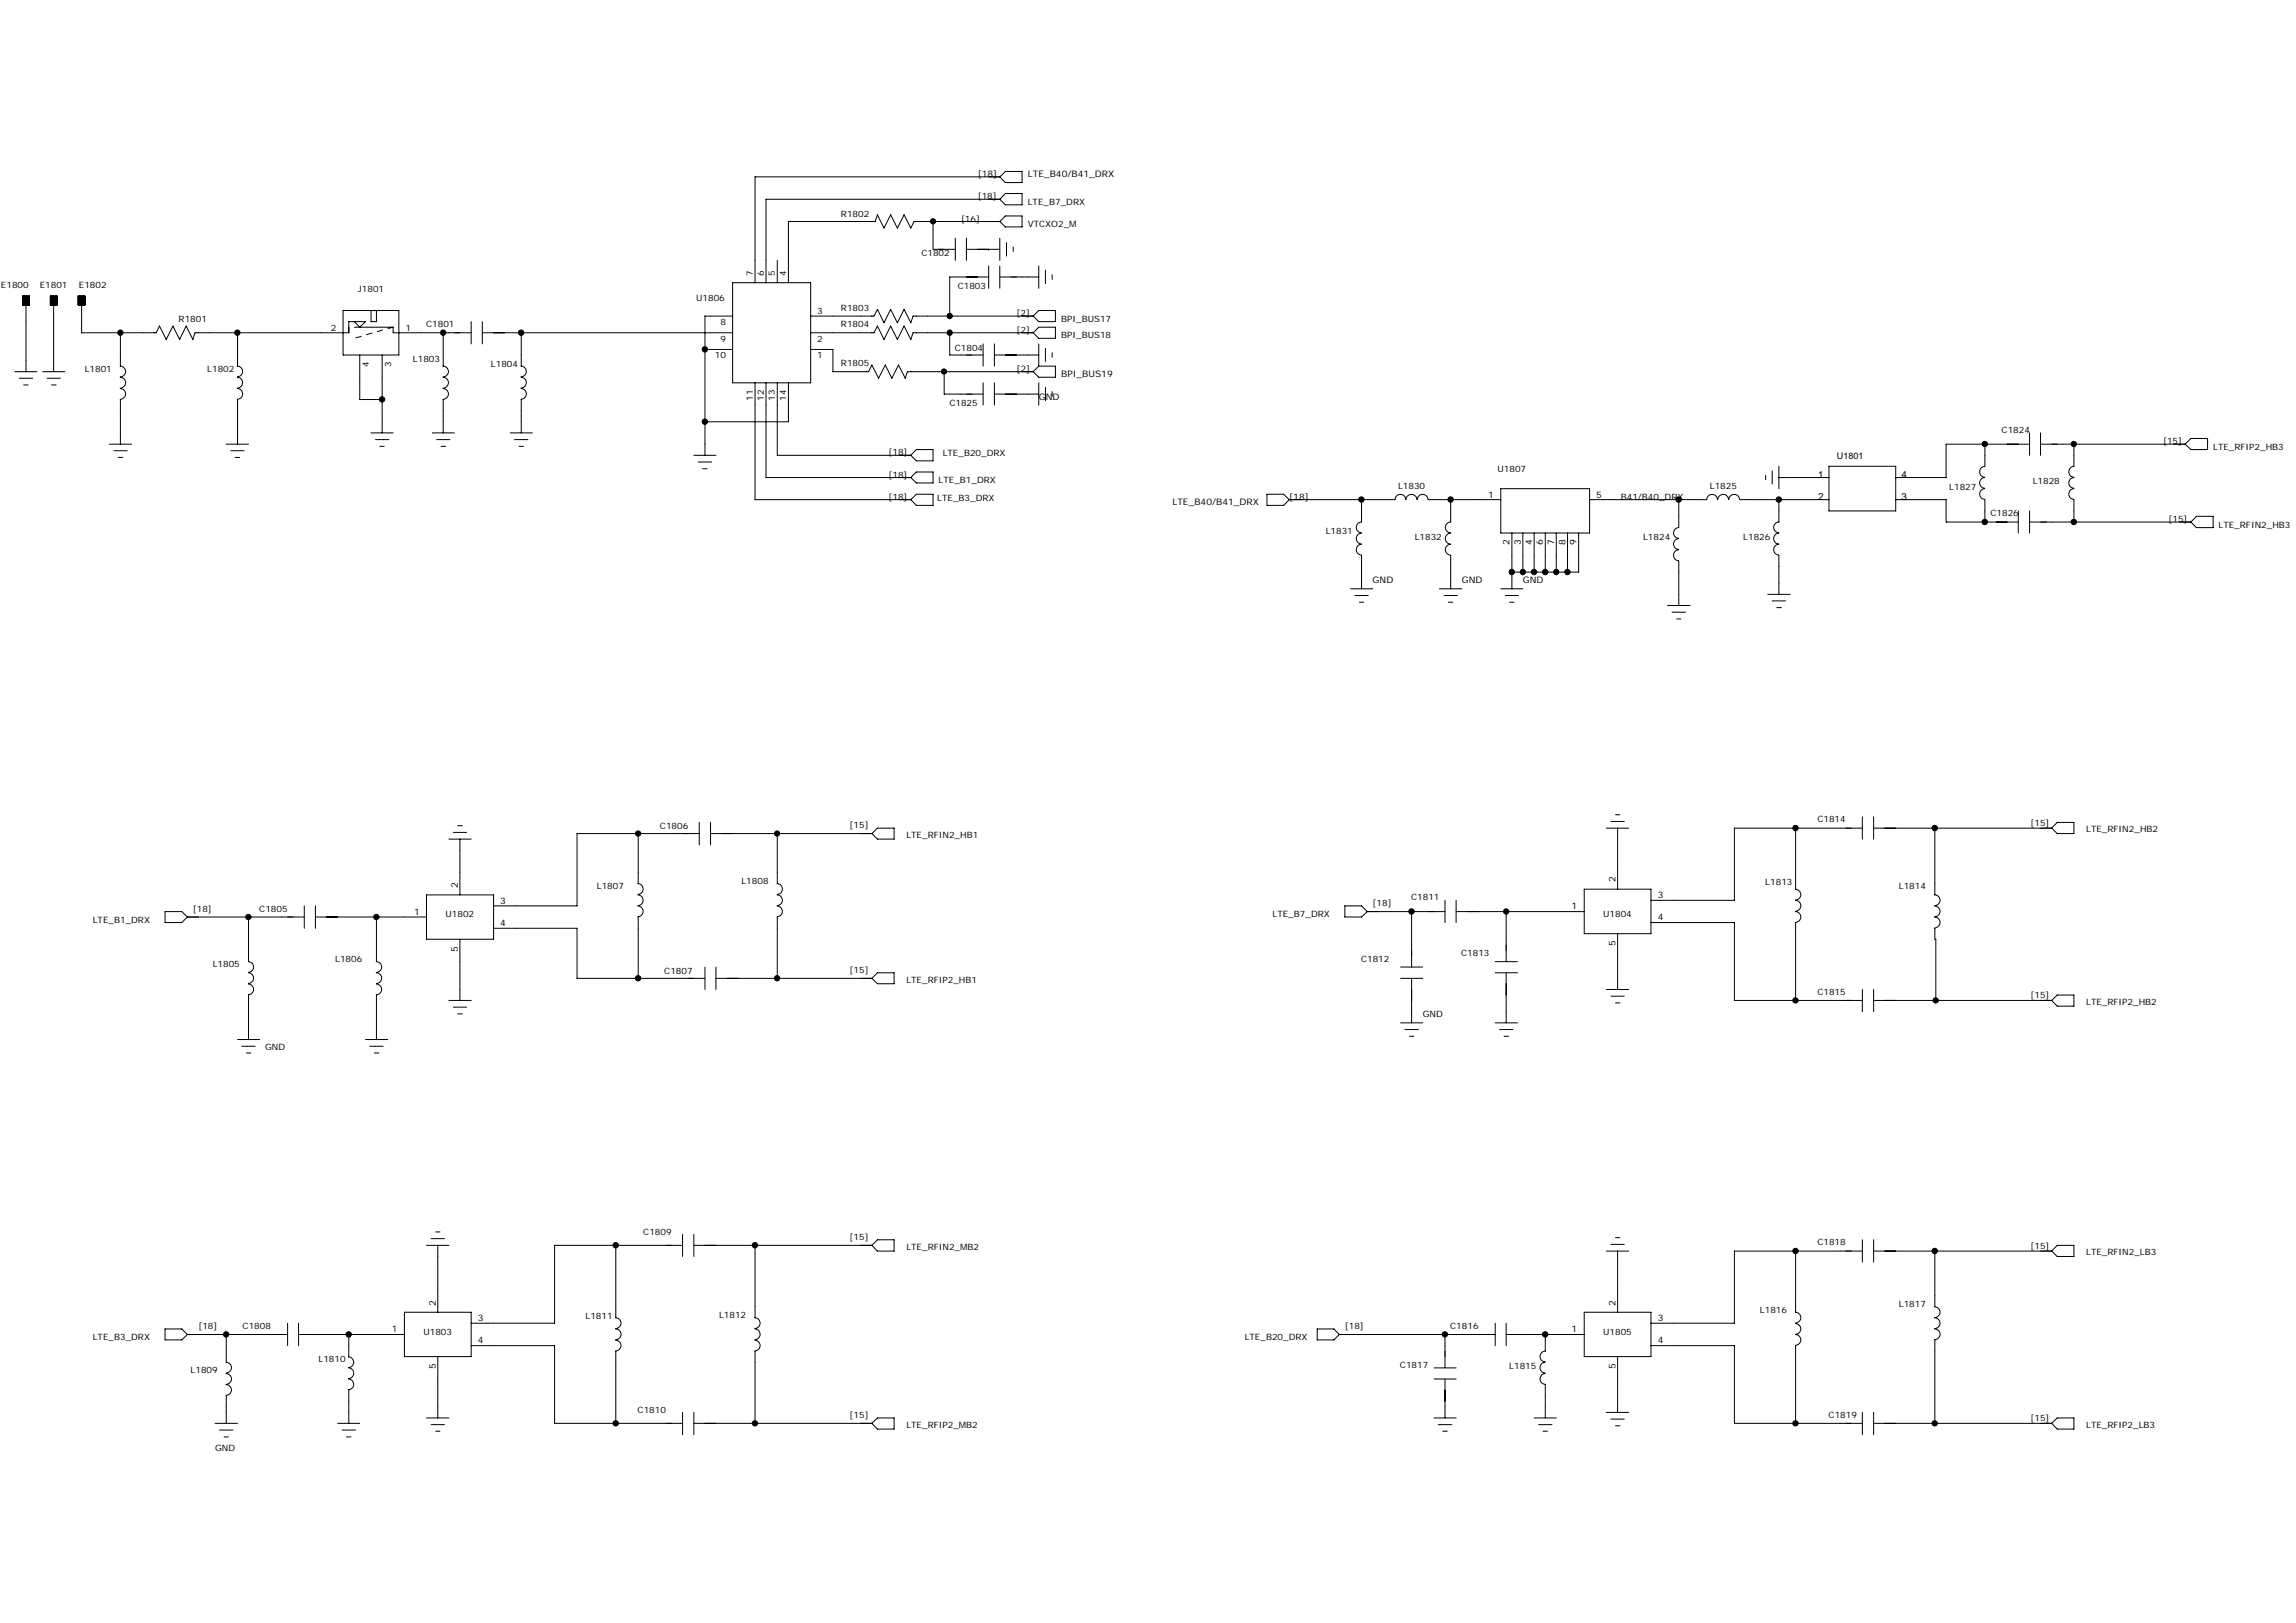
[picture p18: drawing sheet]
<svg xmlns="http://www.w3.org/2000/svg" width="297mm" height="210mm" viewBox="0 0 297 210" stroke-linecap="round" stroke-linejoin="round" font-family="sans-serif">
<defs><g id="words">
<g font-size="1.3">
<text x="235.2" y="61.8">1</text>
<text x="235.2" y="64.6">2</text>
<text x="246" y="64.6">3</text>
<text x="246" y="61.8">4</text>
</g>
<g font-size="1.2">
<text x="126.5" y="22.9">[18]</text>
<text x="133" y="22.9">LTE_B40/B41_DRX</text>
<text x="131.5" y="48.1">[2]</text>
<text x="134.4" y="51.7">GND</text>
<text x="137.3" y="48.8">BPI_BUS19</text>
<text x="237.6" y="59.3">U1801</text>
<text x="151.7" y="65.4">LTE_B40/B41_DRX</text>
<text x="166.8" y="64.6">[18]</text>
<text x="192.5" y="64.4">1</text>
<text x="206.5" y="64.4">5</text>
<text x="195.3" y="70.6" transform="rotate(-90 195.3 70.6)">2</text>
<text x="196.7" y="70.6" transform="rotate(-90 196.7 70.6)">3</text>
<text x="198.2" y="70.6" transform="rotate(-90 198.2 70.6)">4</text>
<text x="199.6" y="70.6" transform="rotate(-90 199.6 70.6)">6</text>
<text x="201.1" y="70.6" transform="rotate(-90 201.1 70.6)">7</text>
<text x="202.5" y="70.6" transform="rotate(-90 202.5 70.6)">8</text>
<text x="203.9" y="70.6" transform="rotate(-90 203.9 70.6)">9</text>
<text x="177.6" y="75.4">GND</text>
<text x="189.1" y="75.4">GND</text>
<text x="197" y="75.4">GND</text>
<text x="53.6" y="118.4">1</text>
<text x="59.2" y="114.9" transform="rotate(-90 59.2 114.9)">2</text>
<text x="64.7" y="116.9">3</text>
<text x="64.7" y="119.8">4</text>
<text x="203.3" y="117.6">1</text>
<text x="209" y="114.2" transform="rotate(-90 209 114.2)">2</text>
<text x="214.5" y="116.2">3</text>
<text x="214.5" y="119.1">4</text>
<text x="59.2" y="123.1" transform="rotate(-90 59.2 123.1)">5</text>
<text x="209" y="122.4" transform="rotate(-90 209 122.4)">5</text>
<text x="50.7" y="172.4">1</text>
<text x="56.4" y="168.9" transform="rotate(-90 56.4 168.9)">2</text>
<text x="61.8" y="170.9">3</text>
<text x="61.8" y="173.8">4</text>
<text x="203.3" y="172.4">1</text>
<text x="209" y="168.9" transform="rotate(-90 209 168.9)">2</text>
<text x="214.5" y="170.9">3</text>
<text x="214.5" y="173.8">4</text>
<text x="56.4" y="177.1" transform="rotate(-90 56.4 177.1)">5</text>
<text x="209" y="177.1" transform="rotate(-90 209 177.1)">5</text>
</g>
<g font-size="1.1">
<text x="108.8" y="28.1">R1802</text>
<text x="124.3" y="28.7">[16]</text>
<text x="126.5" y="25.8">[18]</text>
<text x="133" y="26.5">LTE_B7_DRX</text>
<text x="133" y="29.4">VTCXO2_M</text>
<text x="97.4" y="35.7" transform="rotate(-90 97.4 35.7)">7</text>
<text x="98.8" y="35.7" transform="rotate(-90 98.8 35.7)">6</text>
<text x="100.3" y="35.7" transform="rotate(-90 100.3 35.7)">5</text>
<text x="101.7" y="35.7" transform="rotate(-90 101.7 35.7)">4</text>
<text x="119.2" y="33.1">C1802</text>
<text x=".1" y="37.3">E1800</text>
<text x="5.1" y="37.3">E1801</text>
<text x="10.2" y="37.3">E1802</text>
<text x="23.1" y="41.6">R1801</text>
<text x="46.3" y="37.7">J1801</text>
<text x="90.1" y="38.9">U1806</text>
<text x="105.7" y="40.6">3</text>
<text x="108.8" y="40.2">R1803</text>
<text x="123.9" y="37.4">C1803</text>
<text x="131.5" y="40.9">[2]</text>
<text x="137.3" y="41.6">BPI_BUS17</text>
<text x="42.8" y="42.8">2</text>
<text x="47.7" y="47.5" transform="rotate(-90 47.7 47.5)">4</text>
<text x="50.6" y="47.5" transform="rotate(-90 50.6 47.5)">3</text>
<text x="52.5" y="42.8">1</text>
<text x="53.4" y="46.8">L1803</text>
<text x="55.1" y="42.3">C1801</text>
<text x="63.5" y="47.5">L1804</text>
<text x="92.5" y="46.4">10</text>
<text x="93.2" y="42">8</text>
<text x="93.2" y="44.2">9</text>
<text x="105.7" y="46.4">1</text>
<text x="105.7" y="44.2">2</text>
<text x="108.8" y="42.3">R1804</text>
<text x="108.8" y="47.4">R1805</text>
<text x="123.5" y="45.4">C1804</text>
<text x="131.5" y="43.1">[2]</text>
<text x="137.3" y="43.8">BPI_BUS18</text>
<text x="11" y="48.1">L1801</text>
<text x="26.8" y="48.1">L1802</text>
<text x="97.4" y="51.8" transform="rotate(-90 97.4 51.8)">11</text>
<text x="98.8" y="51.8" transform="rotate(-90 98.8 51.8)">12</text>
<text x="100.3" y="51.8" transform="rotate(-90 100.3 51.8)">13</text>
<text x="101.7" y="51.8" transform="rotate(-90 101.7 51.8)">14</text>
<text x="122.8" y="52.6">C1825</text>
<text x="115" y="58.9">[18]</text>
<text x="122" y="59">LTE_B20_DRX</text>
<text x="258.9" y="56">C1824</text>
<text x="279.8" y="57.5">[15]</text>
<text x="286.3" y="58.2">LTE_RFIP2_HB3</text>
<text x="115" y="64.6">[18]</text>
<text x="115" y="61.8">[18]</text>
<text x="121.3" y="64.8">LTE_B3_DRX</text>
<text x="121.4" y="62.5">LTE_B1_DRX</text>
<text x="180.9" y="63.2">L1830</text>
<text x="193.7" y="61.1">U1807</text>
<text x="209.7" y="64.6">B41/B40_DRX</text>
<text x="221.2" y="63.2">L1825</text>
<text x="252.2" y="63.4">L1827</text>
<text x="263" y="62.7">L1828</text>
<text x="171.5" y="69.1">L1831</text>
<text x="183" y="69.8">L1832</text>
<text x="212.6" y="69.8">L1824</text>
<text x="225.5" y="69.8">L1826</text>
<text x="257.5" y="66.8">C1826</text>
<text x="280.5" y="67.5">[15]</text>
<text x="287" y="68.3">LTE_RFIN2_HB3</text>
<text x="85.4" y="107.3">C1806</text>
<text x="109.9" y="107.1">[15]</text>
<text x="235.1" y="106.4">C1814</text>
<text x="262.7" y="106.8">[15]</text>
<text x="269.9" y="107.7">LTE_RFIN2_HB2</text>
<text x="117.3" y="108.4">LTE_RFIN2_HB1</text>
<text x="12" y="119.4">LTE_B1_DRX</text>
<text x="25" y="117.9">[18]</text>
<text x="33.5" y="117.9">C1805</text>
<text x="57.6" y="118.6">U1802</text>
<text x="77.2" y="115">L1807</text>
<text x="95.9" y="114.3">L1808</text>
<text x="164.6" y="118.6">LTE_B7_DRX</text>
<text x="177.6" y="117.2">[18]</text>
<text x="182.6" y="116.5">C1811</text>
<text x="207.4" y="118.6">U1804</text>
<text x="228.4" y="114.5">L1813</text>
<text x="245.7" y="115">L1814</text>
<text x="27.5" y="125.1">L1805</text>
<text x="43.4" y="124.4">L1806</text>
<text x="85.9" y="126">C1807</text>
<text x="109.9" y="125.9">[15]</text>
<text x="176.1" y="124.4">C1812</text>
<text x="189" y="123.7">C1813</text>
<text x="117.3" y="127.1">LTE_RFIP2_HB1</text>
<text x="184.1" y="131.6">GND</text>
<text x="235.1" y="128.7">C1815</text>
<text x="262.7" y="129.2">[15]</text>
<text x="269.9" y="130">LTE_RFIP2_HB2</text>
<text x="34.3" y="135.9">GND</text>
<text x="83.2" y="159.8">C1809</text>
<text x="109.9" y="160.4">[15]</text>
<text x="117.3" y="161.7">LTE_RFIN2_MB2</text>
<text x="235.1" y="161.1">C1818</text>
<text x="262.7" y="161.5">[15]</text>
<text x="269.9" y="162.4">LTE_RFIN2_LB3</text>
<text x="12" y="173.4">LTE_B3_DRX</text>
<text x="25.7" y="171.9">[18]</text>
<text x="31.4" y="171.9">C1808</text>
<text x="54.8" y="172.7">U1803</text>
<text x="75.8" y="170.6">L1811</text>
<text x="93" y="170.5">L1812</text>
<text x="161" y="173.4">LTE_B20_DRX</text>
<text x="174" y="171.9">[18]</text>
<text x="187.6" y="171.9">C1816</text>
<text x="207.4" y="172.7">U1805</text>
<text x="227.7" y="169.9">L1816</text>
<text x="245.7" y="169">L1817</text>
<text x="24.7" y="177.7">L1809</text>
<text x="41.2" y="176.3">L1810</text>
<text x="181.1" y="177">C1817</text>
<text x="195.3" y="177.1">L1815</text>
<text x="82.5" y="182.9">C1810</text>
<text x="109.9" y="183.5">[15]</text>
<text x="117.3" y="184.7">LTE_RFIP2_MB2</text>
<text x="236.6" y="183.5">C1819</text>
<text x="262.7" y="183.9">[15]</text>
<text x="269.9" y="184.7">LTE_RFIP2_LB3</text>
<text x="27.8" y="187.8">GND</text>
</g>
</g></defs>
<g fill="none" stroke="#000" stroke-width=".13">
<path d="M2.9 38.3h.9v1.2h-.9zM2.9 39.3h.9M2.9 39.2h.9M2.9 39h.9M2.9 38.9h.9M2.9 38.7h.9M2.9 38.6h.9M2.9 38.5h.9M3.1 38.3v1.2M3.2 38.3v1.2M3.4 38.3v9.8M3.5 38.3v1.2"/>
<path d="M3.6 38.3v1.2M6.5 38.3h.9v1.2h-.9zM6.5 39.3h.9M6.5 39.2h.9M6.5 39h.9M6.5 38.9h.9M6.5 38.7h.9M6.5 38.6h.9M6.5 38.5h.9M6.7 38.3v1.2M6.8 38.3v1.2M6.9 38.3v9.8"/>
<path d="M7.1 38.3v1.2M7.3 38.3v1.2M10.1 38.3h.9v1.2h-.9zM10.1 39.3h.9M10.1 39.2h.9M10.1 39h.9M10.1 38.9h.9M10.1 38.7h.9M10.1 38.6h.9M10.1 38.5h.9M10.3 38.3v1.2M10.4 38.3v1.2"/>
<path d="M10.6 38.3v4.8h9.6l.4-.9 .9 1.7 .9-1.7 .8 1.7 .9-1.7 .9 1.7 .2-.8h19.9v-1.5h2.2l-.8 .7-.7-.7M10.7 38.3v1.2M10.8 38.3v1.2M94.8 36.6h10.1v12.9h-10.1zM100.6 33.7v2.9M120.7 28.7v3.6h2.9M123.6 30.8v2.9M125 32.3h4.3M125 30.8v2.9M127.9 32.3h.1M127.9 35.8h-5v5.1M127.9 34.4v2.9"/>
<path d="M129.3 22.9h-31.6v13.7M129.3 28.7h-11l-.5 .8-.8-1.7-.9 1.7-.9-1.7-.8 1.7-.9-1.7-.3 .9h-11.2v7.9M129.3 35.8h5.1M129.3 30.8v2.9M129.3 34.4v2.9M129.3 25.8h-30.2v10.8M129.3 22.9l.8-.7h2.1v1.4h-2.1zM129.3 28.7l.8-.8h2.1v1.5h-2.1zM130.1 25h2.1v1.5h-2.1l-.8-.7zM130.2 31.4v1.7M131.1 32v.5M134.4 34.4v2.9"/>
<path d="M135.3 35v1.7M136.1 35.6v.6M1.9 48.1h2.9M2.5 48.9h1.7M3.1 49.8h.5M5.5 48.1h2.9M6.1 48.9h1.7M6.7 49.8h.6M14.2 57.5h2.8M14.7 58.3h1.7M15.3 59.2h.6M15.6 47.4a.7 .7 0 0 1 .7 .7 .7 .7 0 0 1-.7 .7"/>
<path d="M15.6 48.8a.71 .71 0 0 1 .7 .7 .71 .71 0 0 1-.7 .7M15.6 50.3a.7 .7 0 0 1 .7 .7 .7 .7 0 0 1-.7 .7M15.6 43.1v4.3M15.6 51.7v5.8M29.3 57.5h2.8M29.9 58.3h1.7M30.4 59.2h.6M30.7 47.4a.69 .69 0 0 1 .7 .7 .69 .69 0 0 1-.7 .6M30.7 48.8a.7 .7 0 0 1 .7 .7 .7 .7 0 0 1-.7 .7M30.7 50.3a.69 .69 0 0 1 .7 .7 .69 .69 0 0 1-.7 .6M30.7 43.1v4.3M30.7 51.7v5.8"/>
<path d="M44.4 40.2h7.2v5.7h-7.2zM45.8 42.3h5.1M46.5 45.9v5.8h2.9M46.7 43.5l-.7 .2M48 40.2v1.4h.7v-1.4M48 56h2.9M48.1 43.1l-.7 .2M48.6 56.9h1.7M49.1 57.7h.6M49.4 45.9v10.1M49.5 42.7l-.7 .2M50.9 42.3v.8h10.1"/>
<path d="M50.9 42.3l-.7 .2M55.9 56h2.9M56.5 56.9h1.7M57.1 57.7h.6M57.3 50.3a.7 .7 0 0 1 .7 .7 .7 .7 0 0 1-.7 .7M57.3 48.8a.71 .71 0 0 1 .7 .7 .71 .71 0 0 1-.7 .7M57.3 47.4a.7 .7 0 0 1 .7 .7 .7 .7 0 0 1-.7 .7M57.3 43.1v4.3M57.3 51.7v4.3M61 41.6v2.9M62.4 43.1h32.4M62.4 41.6v2.9"/>
<path d="M66 56h2.9M66.6 56.9h1.7M67.2 57.7h.5M67.4 50.3a.69 .69 0 0 1 .7 .7 .69 .69 0 0 1-.7 .6M67.4 48.8a.7 .7 0 0 1 .7 .7 .7 .7 0 0 1-.7 .7M67.4 47.4a.69 .69 0 0 1 .7 .7 .69 .69 0 0 1-.7 .6M67.4 43.1v4.3M67.4 51.7v4.3M89.8 58.9h2.8M90.3 59.8h1.8M91.2 45.2h3.6M94.8 40.9h-3.6v18"/>
<path d="M97.7 49.5v15.1h20.1M99.1 49.5v12.3h18.7M100.6 49.5v9.4h17.2M102 49.5v5.1h-10.8M104.9 45.2h2.9v2.9h4.6l.4-.9 .9 1.7 .8-1.7 .9 1.7 .8-1.7 .9 1.7 .3-.8h16.3M104.9 43.1h8.2l.4-.9 .9 1.7 .8-1.7 .9 1.7 .9-1.7 .8 1.7 .3-.8h15.6M104.9 40.9h8.2l.4-.9 .9 1.8 .8-1.8 .9 1.8 .9-1.8 .8 1.8 .3-.9h15.6M118.6 58.2h2.1v1.4h-2.1l-.8-.7zM122.1 48.1v2.9h5.1M122.9 43.1v2.8h4.3M127.2 44.5v2.9M127.2 49.5v2.9"/>
<path d="M128.6 45.9h5.8M128.6 44.5v2.9M128.6 49.5v2.9M128.6 51h5.8M132.2 48.1h1.5M133.7 40.9l.7-.7h2.1v1.4h-2.1zM133.7 43.1l.7-.8h2.1v1.5h-2.1zM134.4 47.4h2.1v1.4h-2.1l-.7-.7M134.4 44.5v2.9M134.4 49.5v2.9M134.4 47.4l-.7 .7M135.3 45.1v1.7"/>
<path d="M135.3 50.1v1.7M136.1 45.6v.6M136.1 50.7v.6M256.8 57.5v2.8M262.6 57.5h-10.8v4.3h-6.5M262.6 56v2.9M264 57.5h18.7M264 56v2.9M268.3 57.5v2.8M283.4 56.7h2.2v1.5h-2.2l-.7-.7zM90.9 60.6h.6M117.8 61.8l.8-.7h2.1v1.4h-2.1z"/>
<path d="M117.8 64.6l.8-.7h2.1v1.5h-2.1zM163.9 63.9h2.2l.7 .7-.7 .8h-2.2zM166.8 64.6h13.7M174.7 76.2h2.9M175.3 77h1.7M175.9 77.9h.5M176.1 70.4a.69 .69 0 0 0-.6 .7 .69 .69 0 0 0 .6 .7M176.1 69a.7 .7 0 0 0-.6 .7 .7 .7 0 0 0 .6 .7M176.1 64.6v2.9a.69 .69 0 0 0-.6 .7 .69 .69 0 0 0 .6 .7M176.1 71.9v4.3M180.5 64.6a.69 .69 0 0 1 .7-.6 .69 .69 0 0 1 .7 .6M181.9 64.6a.7 .7 0 0 1 .7-.6 .7 .7 0 0 1 .7 .6"/>
<path d="M183.4 64.6a.69 .69 0 0 1 .7-.6 .69 .69 0 0 1 .6 .6M184.8 64.6h9.4M186.2 76.2h2.9M186.8 77h1.7M187.4 77.9h.6M187.7 69a.72 .72 0 0 0-.7 .7 .72 .72 0 0 0 .7 .7 .7 .7 0 0 0-.7 .7 .7 .7 0 0 0 .7 .7M187.7 67.5a.7 .7 0 0 0-.7 .7 .7 .7 0 0 0 .7 .7M187.7 64.6v2.9M187.7 71.9v4.3M194.2 63.2h11.5v5.8h-11.5zM194.2 76.2h2.8M194.7 77h1.8"/>
<path d="M195.3 77.9h.6M195.6 69v7.2M197 69v5M198.5 69v5M199.9 69v5M201.3 69v5M202.8 69v5M204.2 69v5h-8.6M205.7 64.6h15.1M215.7 78.3h2.9M216.3 79.2h1.8M217.2 71.1a.7 .7 0 0 0-.7 .7 .7 .7 0 0 0 .7 .7"/>
<path d="M217.2 69.7a.69 .69 0 0 0-.7 .7 .69 .69 0 0 0 .7 .7M217.2 68.3a.69 .69 0 0 0-.7 .7 .69 .69 0 0 0 .7 .6M217.2 64.6v3.7M217.2 72.6v5.7M220.8 64.6a.69 .69 0 0 1 .7-.6 .69 .69 0 0 1 .7 .6M222.2 64.6a.69 .69 0 0 1 .7-.6 .69 .69 0 0 1 .7 .6M223.7 64.6a.69 .69 0 0 1 .7-.6 .69 .69 0 0 1 .6 .6M225.1 64.6h11.5M228.4 61.5v.6M228.7 76.9h2.9M229.3 60.9v1.7M229.3 77.7h1.7"/>
<path d="M229.9 78.6h.6M230.1 70.4a.69 .69 0 0 0-.6 .7 .69 .69 0 0 0 .6 .7M230.1 69a.7 .7 0 0 0-.6 .7 .7 .7 0 0 0 .6 .7M230.1 67.5a.69 .69 0 0 0-.6 .7 .69 .69 0 0 0 .6 .7M230.1 61.8h6.5M230.1 60.3v2.9M230.1 64.6v2.9M230.1 71.9v5M236.6 60.3h8.7v5.8h-8.7zM245.3 64.6h6.5v2.9h9.3M256.8 63.2a.69 .69 0 0 0-.7 .7 .69 .69 0 0 0 .7 .7M256.8 61.8a.69 .69 0 0 0-.7 .7 .69 .69 0 0 0 .7 .7"/>
<path d="M256.8 60.3a.7 .7 0 0 0-.7 .7 .7 .7 0 0 0 .7 .7M256.8 64.6v2.9M261.1 66.1v2.9M262.6 66.1v2.9M262.6 67.5h20.8M268.3 63.2a.69 .69 0 0 0-.7 .7 .69 .69 0 0 0 .7 .7M268.3 61.8a.69 .69 0 0 0-.7 .7 .69 .69 0 0 0 .7 .7M268.3 60.3a.7 .7 0 0 0-.7 .7 .7 .7 0 0 0 .7 .7M268.3 64.6v2.9M284.2 66.8h2.1v1.5h-2.1l-.8-.8zM216.9 80.1h.6M21.4 117.9h2.1l.8 .7-.8 .8h-2.1z"/>
<path d="M24.3 118.6h15.1M32.1 118.6v5.8M39.4 117.2v2.9M40.8 118.6h14.4M40.8 117.2v2.9M48.7 118.6v5.8M55.2 115.8h8.7v5.7h-8.7zM58.1 108.6h2.9M58.6 107.7h1.8M59.2 106.8h.6M59.5 108.6v7.2M82.5 114.3a.7 .7 0 0 1 .7 .7 .7 .7 0 0 1-.7 .7"/>
<path d="M82.5 115.8a.69 .69 0 0 1 .7 .7 .69 .69 0 0 1-.7 .7M82.5 117.2a.69 .69 0 0 1 .7 .7 .69 .69 0 0 1-.7 .7M82.6 107.8v6.5M82.6 118.6v8M90.5 107.8h-15.8v9.4h-10.8M90.5 106.4v2.9M91.9 107.8h20.9M91.9 106.4v2.9M100.5 115.8a.69 .69 0 0 1 .7 .7 .69 .69 0 0 1-.7 .7M100.5 117.2a.69 .69 0 0 1 .7 .7 .69 .69 0 0 1-.7 .7M100.6 107.8l-.1 6.5a.7 .7 0 0 1 .7 .7 .7 .7 0 0 1-.7 .7M100.6 118.6v8"/>
<path d="M112.8 107.8l.7-.7h2.2v1.5h-2.2zM174 117.2h2.1l.8 .7-.8 .7h-2.1zM176.9 117.9h10M182.6 117.9v7.2M186.9 116.5v2.9M188.4 117.9h16.6M188.4 116.5v2.9M194.9 117.9v6.5M205 115h8.6v5.8h-8.6zM207.8 107.1h2.9M208.4 106.3h1.7M209 105.4h.6"/>
<path d="M209.3 107.1v7.9M213.6 119.4h10.8v10h16.5M232.3 117.9a.7 .7 0 0 1 .7 .7 .7 .7 0 0 1-.7 .7v10.1M232.3 115.1a.71 .71 0 0 1 .7 .7 .71 .71 0 0 1-.7 .7 .71 .71 0 0 1 .7 .7 .71 .71 0 0 1-.7 .7M232.3 107.1v7.9M240.9 107.1h-16.5v9.4h-10.8M240.9 105.7v2.9M242.4 107.1h23M242.4 105.7v2.9M250.3 117.2a.7 .7 0 0 1 .7 .7 .7 .7 0 0 1-.7 .7M250.3 118.6a.71 .71 0 0 1 .7 .7 .71 .71 0 0 1-.7 .8M250.3 107.1v8.7a.7 .7 0 0 1 .7 .7 .7 .7 0 0 1-.7 .7"/>
<path d="M266.1 106.4h2.2v1.4h-2.2l-.7-.7zM30.7 134.5h2.9M31.3 135.4h1.7M31.9 136.2h.5M32.1 124.4a.69 .69 0 0 1 .7 .7 .69 .69 0 0 1-.7 .7M32.1 125.9a.69 .69 0 0 1 .7 .6 .69 .69 0 0 1-.7 .7M32.1 127.3a.69 .69 0 0 1 .7 .7 .69 .69 0 0 1-.7 .7M32.1 128.7v5.8M47.3 134.5h2.9M47.8 135.4h1.8M48.4 136.2h.6M48.7 124.4a.7 .7 0 0 1 .7 .7 .7 .7 0 0 1-.7 .7"/>
<path d="M48.7 125.9a.7 .7 0 0 1 .7 .7 .7 .7 0 0 1-.7 .7M48.7 127.3a.7 .7 0 0 1 .7 .7 .7 .7 0 0 1-.7 .7M48.7 128.7v5.8M58.1 129.4h2.9M58.6 130.3h1.8M59.2 131.2h.6M59.5 121.5v7.9M63.9 120.1h10.8v6.5h16.5M91.2 125.1v2.9M92.6 126.6h20.2M92.6 125.1v2.9M112.8 126.6l.7-.7h2.2v1.4h-2.2z"/>
<path d="M181.2 126.6h2.9M181.2 125.1h2.9M181.2 132.3h2.9M181.8 133.2h1.7M182.3 134.1h.6M182.6 126.6v5.7M193.4 124.4h2.9M193.4 125.9h2.9M193.4 132.3h2.9M194 133.2h1.7M194.6 134.1h.6M194.9 125.9v6.4"/>
<path d="M207.8 128h2.9M208.4 128.9h1.7M209 129.8h.6M209.3 120.8v7.2M240.9 128v2.9M242.4 129.4h23M242.4 128v2.9M250.3 120.1v1.4h.1v7.9M264 129.4h1.4M265.4 129.4l.7-.7h2.2v1.5h-2.2zM56.4 159.4h.5M88.3 159.7v2.9"/>
<path d="M89.8 159.7v2.9M21.4 171.9h2.1l.8 .8-.8 .7h-2.1zM24.3 172.7h12.9M29.2 176.3a.7 .7 0 0 1 .7 .7 .7 .7 0 0 1-.7 .7M29.2 177.7a.7 .7 0 0 1 .7 .7 .7 .7 0 0 1-.7 .7M29.2 179.1a.7 .7 0 0 1 .7 .7 .7 .7 0 0 1-.7 .7M29.3 172.7v3.6M37.2 171.2v2.9M38.6 172.7h13.7M38.6 171.2v2.9M45.1 175.6a.69 .69 0 0 1 .7 .6 .69 .69 0 0 1-.7 .7M45.1 177a.69 .69 0 0 1 .7 .7 .69 .69 0 0 1-.7 .7"/>
<path d="M45.1 178.4a.69 .69 0 0 1 .7 .7 .69 .69 0 0 1-.7 .7M45.1 172.7v2.8M45.1 179.8v4.3M52.3 169.8h8.7v5.7h-8.7zM55.2 161.1h2.9M55.8 160.3h1.7M56.6 161.1v8.7M56.6 175.5v8M61 174.1h10.8v10h16.5M79.6 173.4a.7 .7 0 0 1 .7 .7 .7 .7 0 0 1-.7 .7M79.6 171.9a.7 .7 0 0 1 .7 .7 .7 .7 0 0 1-.7 .7M79.7 161.1l-.1 9.4a.7 .7 0 0 1 .7 .7 .7 .7 0 0 1-.7 .7"/>
<path d="M79.7 174.8v9.3M88.3 161.1h-16.5v10.1h-10.8M89.8 161.1h23M97.7 170.5a.69 .69 0 0 1 .6 .7 .69 .69 0 0 1-.6 .7M97.7 171.9a.69 .69 0 0 1 .6 .7 .69 .69 0 0 1-.6 .7M97.7 173.4a.69 .69 0 0 1 .6 .7 .69 .69 0 0 1-.6 .7M97.7 161.1v9.4M97.7 174.8v9.3M113.5 160.4h2.2v1.5h-2.2l-.7-.8zM170.4 171.9h2.2l.7 .8-.7 .7h-2.2zM173.3 172.7h20.1M185.5 177h2.9"/>
<path d="M185.5 178.4h2.9M186.9 172.7v4.3M186.9 178.4v5.1M193.4 171.2v2.9M194.9 172.7h10.1M194.9 171.2v2.9M199.9 177.7a.69 .69 0 0 0-.7 .7 .69 .69 0 0 0 .7 .7M199.9 176.3a.69 .69 0 0 0-.7 .6 .69 .69 0 0 0 .7 .7M199.9 174.8a.69 .69 0 0 0-.7 .7 .69 .69 0 0 0 .7 .7M199.9 172.7v2.1M199.9 179.1v4.4M205 169.8h8.6v5.7h-8.6z"/>
<path d="M207.8 161.9h2.9M208.4 161h1.7M209 160.1h.6M209.3 161.9v7.9M209.3 175.5v7.2M213.6 174.1h10.8v10h16.5M232.3 171.2a.71 .71 0 0 1 .7 .7 .71 .71 0 0 1-.7 .8 .7 .7 0 0 1 .7 .7 .7 .7 0 0 1-.7 .7M232.3 161.9v7.9a.7 .7 0 0 1 .7 .7 .7 .7 0 0 1-.7 .7M232.3 174.1v10M240.9 161.9h-16.5v9.3h-10.8M240.9 160.4v2.9M242.4 160.4v2.9"/>
<path d="M242.4 161.9h23M250.3 169.1a.7 .7 0 0 1 .7 .7 .7 .7 0 0 1-.7 .7M250.3 170.5a.7 .7 0 0 1 .7 .7 .7 .7 0 0 1-.7 .7M250.3 171.9a.7 .7 0 0 1 .7 .7 .7 .7 0 0 1-.7 .7M250.3 161.9v7.1M250.3 173.4v10.7M266.1 161.1h2.2v1.5h-2.2l-.7-.7zM27.8 184.1h2.9M28.4 185h1.7M29 185.9h.5M29.3 180.6v3.5M43.7 184.1h2.8"/>
<path d="M44.3 185h1.7M44.8 185.9h.6M55.2 183.5h2.9M55.8 184.3h1.7M56.4 185.2h.5M88.3 182.7v2.9M89.8 182.7v2.9M89.8 184.1h23M112.8 184.1l.7-.6h2.2v1.4h-2.2zM185.5 183.5h2.9M186.1 184.3h1.7M186.7 185.2h.5"/>
<path d="M198.5 183.5h2.8M199 184.3h1.8M199.6 185.2h.6M207.8 182.7h2.9M208.4 183.6h1.7M209 184.5h.6M240.9 182.7v2.9M242.4 184.1h23M242.4 182.7v2.9M265.4 184.1l.7-.6h2.2v1.4h-2.2z"/>
</g>
<g fill="#000" stroke="#000" stroke-width=".13">
<circle cx="120.7" cy="28.6" r=".34"/>
<circle cx="15.6" cy="43" r=".34"/>
<circle cx="30.7" cy="43" r=".34"/>
<circle cx="49.4" cy="51.7" r=".35"/>
<circle cx="57.3" cy="43" r=".34"/>
<circle cx="67.4" cy="43" r=".35"/>
<circle cx="91.2" cy="45.2" r=".35"/>
<circle cx="91.2" cy="54.6" r=".35"/>
<circle cx="122.1" cy="48.1" r=".34"/>
<circle cx="122.9" cy="43" r=".34"/>
<circle cx="122.9" cy="40.9" r=".34"/>
<circle cx="256.8" cy="57.4" r=".35"/>
<circle cx="268.3" cy="57.4" r=".35"/>
<circle cx="176.1" cy="64.6" r=".35"/>
<circle cx="187.7" cy="64.6" r=".35"/>
<circle cx="195.6" cy="74" r=".35"/>
<circle cx="197" cy="74" r=".34"/>
<circle cx="198.5" cy="74" r=".35"/>
<circle cx="199.9" cy="74" r=".35"/>
<circle cx="201.3" cy="74" r=".34"/>
<circle cx="202.8" cy="74" r=".35"/>
<circle cx="217.2" cy="64.6" r=".35"/>
<circle cx="230.1" cy="64.6" r=".35"/>
<circle cx="256.8" cy="67.5" r=".35"/>
<circle cx="268.3" cy="67.5" r=".35"/>
<circle cx="32.1" cy="118.6" r=".35"/>
<circle cx="48.7" cy="118.6" r=".35"/>
<circle cx="82.6" cy="107.8" r=".35"/>
<circle cx="100.5" cy="107.8" r=".34"/>
<circle cx="182.6" cy="117.9" r=".35"/>
<circle cx="194.9" cy="117.9" r=".34"/>
<circle cx="232.3" cy="107.1" r=".35"/>
<circle cx="250.3" cy="107.1" r=".35"/>
<circle cx="82.6" cy="126.6" r=".35"/>
<circle cx="100.5" cy="126.6" r=".34"/>
<circle cx="232.3" cy="129.4" r=".35"/>
<circle cx="250.4" cy="129.4" r=".35"/>
<circle cx="29.3" cy="172.6" r=".35"/>
<circle cx="45.1" cy="172.6" r=".35"/>
<circle cx="79.7" cy="161.1" r=".35"/>
<circle cx="97.7" cy="161.1" r=".35"/>
<circle cx="186.9" cy="172.6" r=".35"/>
<circle cx="199.9" cy="172.6" r=".35"/>
<circle cx="232.3" cy="161.8" r=".35"/>
<circle cx="250.3" cy="161.8" r=".35"/>
<circle cx="79.7" cy="184.1" r=".35"/>
<circle cx="97.7" cy="184.1" r=".35"/>
<circle cx="232.3" cy="184.1" r=".35"/>
<circle cx="250.3" cy="184.1" r=".35"/>
</g>
<use href="#words"/>
</svg>
